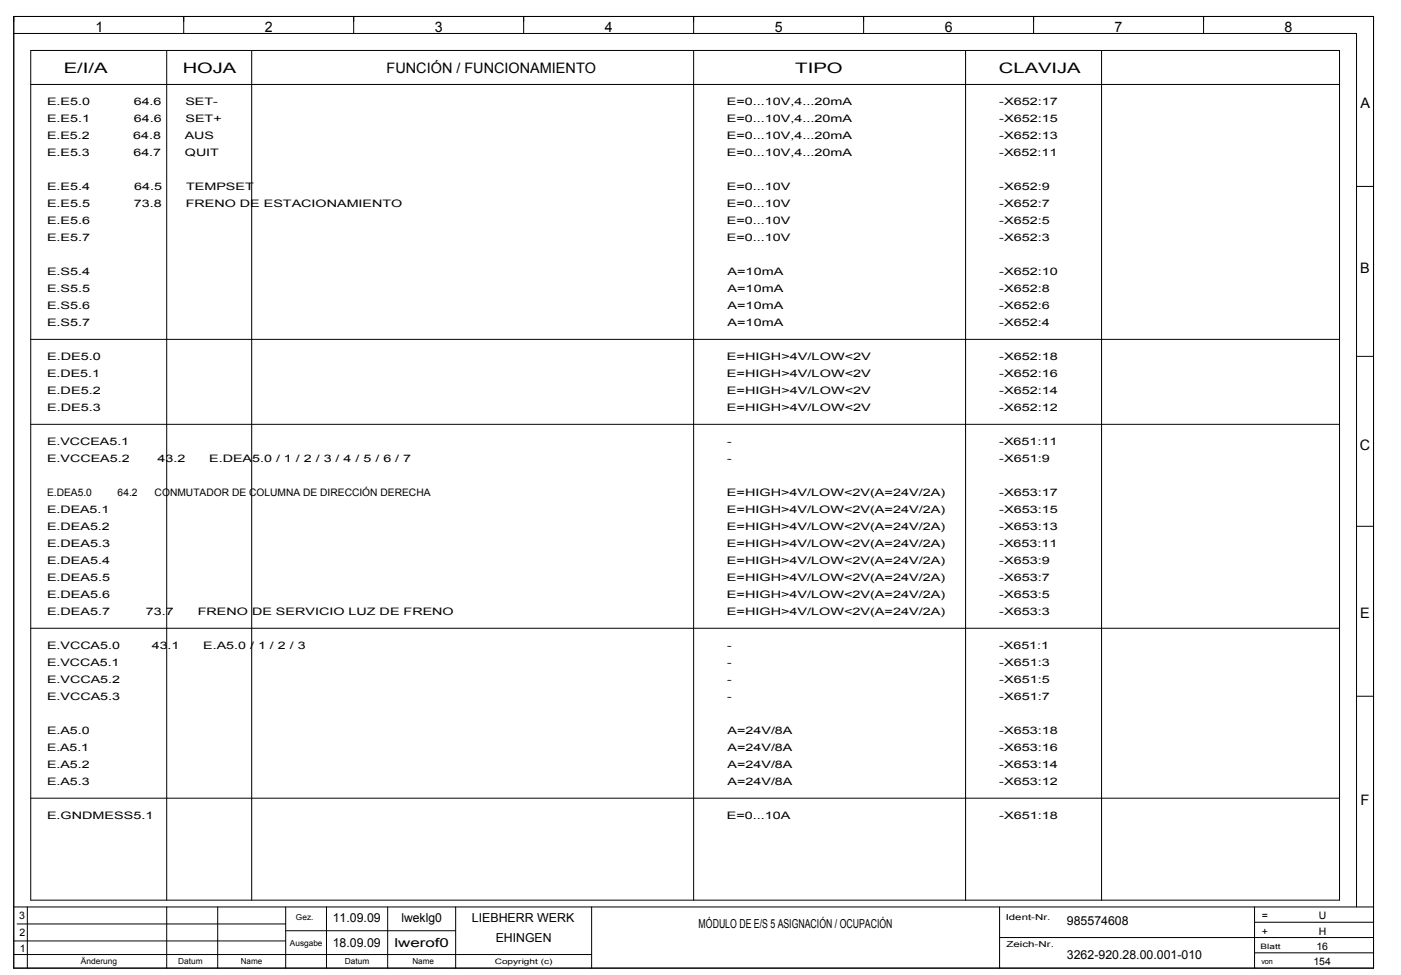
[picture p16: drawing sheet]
<svg xmlns="http://www.w3.org/2000/svg" width="408mm" height="284mm" viewBox="0 0 408 284" stroke-linecap="round" stroke-linejoin="round" font-family="sans-serif">
<defs><g id="words">
<g font-size="4.2">
<text x="27.8" y="9.3">1</text>
<text x="77.1" y="9.3">2</text>
<text x="126.6" y="9.3">3</text>
<text x="176.1" y="9.3">4</text>
<text x="225.6" y="9.3">5</text>
<text x="275.2" y="9.3">6</text>
<text x="324.6" y="9.3">7</text>
<text x="374.1" y="9.3">8</text>
<text x="18.6" y="21.2">E/I/A</text>
<text x="53.2" y="21.2">HOJA</text>
<text x="112.6" y="21.2">FUNCIÓN / FUNCIONAMIENTO</text>
<text x="231.6" y="21.2">TIPO</text>
<text x="290.9" y="21.2">CLAVIJA</text>
<text x="396.2" y="31.6">A</text>
<text x="396.1" y="79.6">B</text>
<text x="396" y="131.1">C</text>
<text x="396.1" y="180.1">E</text>
<text x="396.2" y="234.5">F</text>
</g>
<g font-size="3.6">
<text x="96.9" y="268.5">11.09.09</text>
<text x="116.9" y="268.5">lweklg0</text>
<text x="137.4" y="268.5">LIEBHERR WERK</text>
<text x="310.7" y="269.5">985574608</text>
<text x="96.9" y="275.9">18.09.09</text>
<text x="114.8" y="275.9">lwerof0</text>
<text x="144.3" y="274.4">EHINGEN</text>
<text x="203.5" y="270.4">MÓDULO DE E/S 5 ASIGNACIÓN / OCUPACIÓN</text>
<text x="310.7" y="279.4">3262-920.28.00.001-010</text>
</g>
<g font-size="3">
<text x="13.7" y="30.6">E.E5.0</text>
<text x="13.7" y="35.6">E.E5.1</text>
<text x="38.9" y="30.6">64.6</text>
<text x="39" y="35.6">64.6</text>
<text x="54" y="30.6">SET-</text>
<text x="54" y="35.6">SET+</text>
<text x="211.7" y="30.6">E=0...10V,4...20mA</text>
<text x="211.7" y="35.6">E=0...10V,4...20mA</text>
<text x="291" y="30.6">-X652:17</text>
<text x="291" y="35.6">-X652:15</text>
<text x="13.7" y="40.5">E.E5.2</text>
<text x="38.8" y="40.5">64.8</text>
<text x="53.8" y="40.5">AUS</text>
<text x="211.7" y="40.5">E=0...10V,4...20mA</text>
<text x="291" y="40.5">-X652:13</text>
<text x="13.7" y="45.5">E.E5.3</text>
<text x="38.9" y="45.5">64.7</text>
<text x="53.9" y="45.5">QUIT</text>
<text x="211.7" y="45.5">E=0...10V,4...20mA</text>
<text x="291" y="45.5">-X652:11</text>
<text x="13.7" y="55.4">E.E5.4</text>
<text x="39.1" y="55.4">64.5</text>
<text x="54.2" y="55.4">TEMPSET</text>
<text x="211.7" y="55.4">E=0...10V</text>
<text x="291" y="55.4">-X652:9</text>
<text x="13.7" y="60.3">E.E5.5</text>
<text x="13.7" y="65.3">E.E5.6</text>
<text x="39" y="60.3">73.8</text>
<text x="54.1" y="60.3">FRENO DE ESTACIONAMIENTO</text>
<text x="211.7" y="60.3">E=0...10V</text>
<text x="211.7" y="65.3">E=0...10V</text>
<text x="291" y="60.3">-X652:7</text>
<text x="291" y="65.3">-X652:5</text>
<text x="13.7" y="70.2">E.E5.7</text>
<text x="211.7" y="70.2">E=0...10V</text>
<text x="291" y="70.2">-X652:3</text>
<text x="13.7" y="80.1">E.S5.4</text>
<text x="211.9" y="80.1">A=10mA</text>
<text x="291" y="80.1">-X652:10</text>
<text x="13.7" y="85.1">E.S5.5</text>
<text x="211.9" y="85.1">A=10mA</text>
<text x="291" y="85.1">-X652:8</text>
<text x="13.7" y="90">E.S5.6</text>
<text x="13.7" y="95">E.S5.7</text>
<text x="211.9" y="90">A=10mA</text>
<text x="211.9" y="95">A=10mA</text>
<text x="291" y="90">-X652:6</text>
<text x="291" y="95">-X652:4</text>
<text x="13.7" y="104.9">E.DE5.0</text>
<text x="211.7" y="104.9">E=HIGH&gt;4V/LOW&lt;2V</text>
<text x="291" y="104.9">-X652:18</text>
<text x="13.7" y="109.8">E.DE5.1</text>
<text x="211.7" y="109.8">E=HIGH&gt;4V/LOW&lt;2V</text>
<text x="291" y="109.8">-X652:16</text>
<text x="13.7" y="114.8">E.DE5.2</text>
<text x="13.7" y="119.7">E.DE5.3</text>
<text x="211.7" y="114.8">E=HIGH&gt;4V/LOW&lt;2V</text>
<text x="211.7" y="119.7">E=HIGH&gt;4V/LOW&lt;2V</text>
<text x="291" y="114.8">-X652:14</text>
<text x="291" y="119.7">-X652:12</text>
<text x="13.7" y="129.6">E.VCCEA5.1</text>
<text x="211.8" y="129.6">-</text>
<text x="291" y="129.6">-X651:11</text>
<text x="13.7" y="134.6">E.VCCEA5.2</text>
<text x="45.9" y="134.6">43.2</text>
<text x="60.9" y="134.6">E.DEA5.0 / 1 / 2 / 3 / 4 / 5 / 6 / 7</text>
<text x="211.8" y="134.6">-</text>
<text x="291" y="134.6">-X651:9</text>
<text x="13.7" y="144.5">E.DEA5.0</text>
<text x="13.7" y="149.4">E.DEA5.1</text>
<text x="34.3" y="144.5">64.2</text>
<text x="45" y="144.5">CONMUTADOR DE COLUMNA DE DIRECCIÓN DERECHA</text>
<text x="211.7" y="144.5">E=HIGH&gt;4V/LOW&lt;2V(A=24V/2A)</text>
<text x="211.7" y="149.4">E=HIGH&gt;4V/LOW&lt;2V(A=24V/2A)</text>
<text x="291" y="144.5">-X653:17</text>
<text x="291" y="149.4">-X653:15</text>
<text x="13.7" y="154.4">E.DEA5.2</text>
<text x="211.7" y="154.4">E=HIGH&gt;4V/LOW&lt;2V(A=24V/2A)</text>
<text x="291" y="154.4">-X653:13</text>
<text x="13.7" y="159.3">E.DEA5.3</text>
<text x="211.7" y="159.3">E=HIGH&gt;4V/LOW&lt;2V(A=24V/2A)</text>
<text x="291" y="159.3">-X653:11</text>
<text x="13.7" y="164.3">E.DEA5.4</text>
<text x="211.7" y="164.3">E=HIGH&gt;4V/LOW&lt;2V(A=24V/2A)</text>
<text x="291" y="164.3">-X653:9</text>
<text x="13.7" y="169.2">E.DEA5.5</text>
<text x="211.7" y="169.2">E=HIGH&gt;4V/LOW&lt;2V(A=24V/2A)</text>
<text x="291" y="169.2">-X653:7</text>
<text x="13.7" y="174.2">E.DEA5.6</text>
<text x="13.7" y="179.1">E.DEA5.7</text>
<text x="42.5" y="179.1">73.7</text>
<text x="57.6" y="179.1">FRENO DE SERVICIO LUZ DE FRENO</text>
<text x="211.7" y="174.2">E=HIGH&gt;4V/LOW&lt;2V(A=24V/2A)</text>
<text x="211.7" y="179.1">E=HIGH&gt;4V/LOW&lt;2V(A=24V/2A)</text>
<text x="291" y="174.2">-X653:5</text>
<text x="291" y="179.1">-X653:3</text>
<text x="13.7" y="189">E.VCCA5.0</text>
<text x="44.2" y="189">43.1</text>
<text x="59.2" y="189">E.A5.0 / 1 / 2 / 3</text>
<text x="211.8" y="189">-</text>
<text x="291" y="189">-X651:1</text>
<text x="13.7" y="194">E.VCCA5.1</text>
<text x="211.8" y="194">-</text>
<text x="291" y="194">-X651:3</text>
<text x="13.7" y="198.9">E.VCCA5.2</text>
<text x="13.7" y="203.9">E.VCCA5.3</text>
<text x="211.8" y="198.9">-</text>
<text x="211.8" y="203.9">-</text>
<text x="291" y="198.9">-X651:5</text>
<text x="291" y="203.9">-X651:7</text>
<text x="13.7" y="213.8">E.A5.0</text>
<text x="211.9" y="213.8">A=24V/8A</text>
<text x="291" y="213.8">-X653:18</text>
<text x="13.7" y="218.7">E.A5.1</text>
<text x="211.9" y="218.7">A=24V/8A</text>
<text x="291" y="218.7">-X653:16</text>
<text x="13.7" y="223.7">E.A5.2</text>
<text x="211.9" y="223.7">A=24V/8A</text>
<text x="291" y="223.7">-X653:14</text>
<text x="13.7" y="228.6">E.A5.3</text>
<text x="211.9" y="228.6">A=24V/8A</text>
<text x="291" y="228.6">-X653:12</text>
<text x="13.7" y="238.5">E.GNDMESS5.1</text>
<text x="211.7" y="238.5">E=0...10A</text>
<text x="291" y="238.5">-X651:18</text>
<text x="5.6" y="267.8">3</text>
<text x="367.5" y="267.8">=</text>
<text x="384.1" y="267.8">U</text>
<text x="5.7" y="272.7">2</text>
<text x="367.5" y="272.2">+</text>
<text x="384.1" y="272.2">H</text>
<text x="5.8" y="277.2">1</text>
<text x="382.5" y="281.1">154</text>
<text x="383.3" y="276.7">16</text>
</g>
<g font-size="2.4">
<text x="86.2" y="268">Gez.</text>
<text x="292.9" y="268">Ident-Nr.</text>
<text x="84.4" y="275.5">Ausgabe</text>
<text x="293.1" y="275.9">Zeich-Nr.</text>
<text x="23.5" y="280.9">Änderung</text>
<text x="51.9" y="280.9">Datum</text>
<text x="70.1" y="280.9">Name</text>
<text x="100.4" y="280.9">Datum</text>
<text x="120.1" y="280.9">Name</text>
</g>
<g font-size="2.2">
<text x="144.1" y="280.8">Copyright (c)</text>
<text x="367.1" y="276.4">Blatt</text>
<text x="367.3" y="280.8">von</text>
</g>
</g></defs>
<g fill="none" stroke="#000" stroke-width=".29">
<path d="M4 4.8h396v277.2h-396zM4 9.7h391.1v254.5M9 14.7h381.1v247.5h-381.1zM48.5 14.7v247.5M53.5 4.8v4.9M73.3 14.7v247.5M103 4.8v4.9M152.5 4.8v4.9M202 4.8v4.9M202 14.7v247.5M251.5 4.8v4.9M281.2 14.7v247.5"/>
<path d="M301 4.8v4.9M320.8 14.7v247.5M350.5 4.8v4.9M9 24.6h381.1M395.1 54.3h4.9M9 98.8h381.1M395.1 103.8h4.9M9 123.6h381.1M395.1 153.3h4.9M9 183h381.1M395.1 202.8h4.9M9 232.5h381.1"/>
<path d="M4 278h168.3M4 274.1h79.2M4 264.2h396M5 269.1h78.2M8 264.2v17.8M48.5 264.2v17.8M63.4 264.2v17.8M83.2 264.2v17.8M83.2 271.1h49.5M95.1 264.2v17.8M112.9 264.2v17.8M132.7 264.2v17.8"/>
<path d="M172.3 264.2v17.8M291.1 264.2v17.8M291.1 273.1h108.9M365.4 264.2v17.8M365.4 277.5h34.6M365.4 268.6h34.6"/>
</g>
<use href="#words"/>
</svg>
